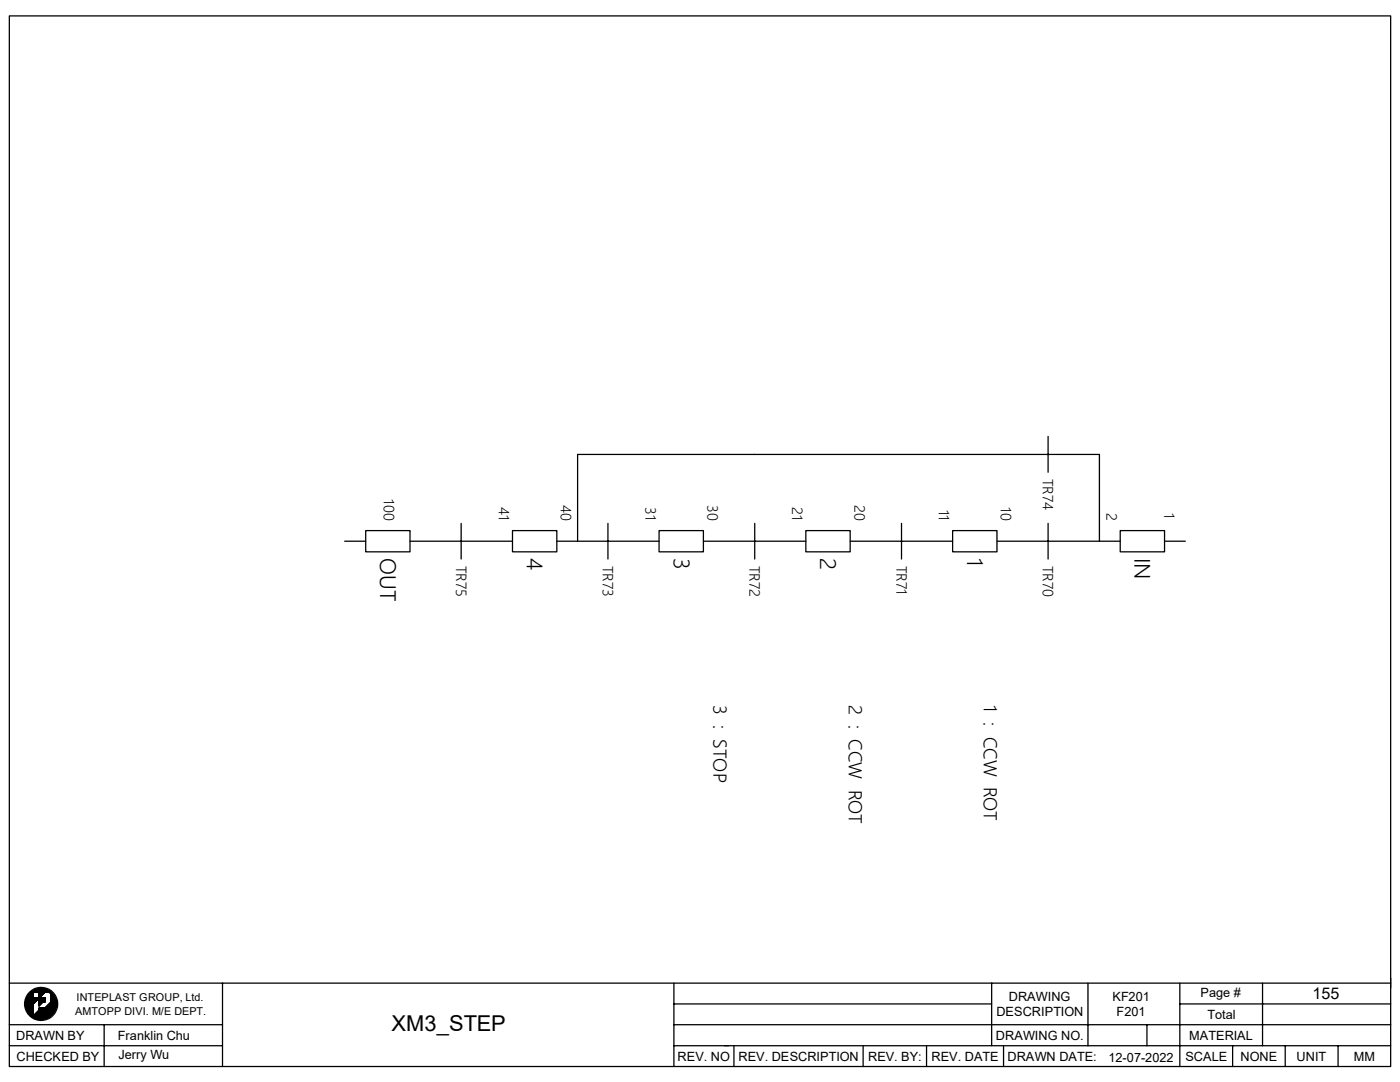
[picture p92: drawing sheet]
<svg xmlns="http://www.w3.org/2000/svg" width="279mm" height="216mm" viewBox="0 0 279 216" stroke-linecap="round" stroke-linejoin="round" font-family="sans-serif">
<defs><g id="words">
<g font-size="4.4">
<text x="75.9" y="111.4" transform="rotate(90 75.9 111.4)">OUT</text>
<text x="105.2" y="111.4" transform="rotate(90 105.2 111.4)">4</text>
<text x="134.5" y="111.4" transform="rotate(90 134.5 111.4)">3</text>
<text x="163.7" y="111.4" transform="rotate(90 163.7 111.4)">2</text>
<text x="193" y="111.4" transform="rotate(90 193 111.4)">1</text>
<text x="226.4" y="111.4" transform="rotate(90 226.4 111.4)">IN</text>
<text x="78.1" y="205.7">XM3_STEP</text>
</g>
<g font-size="3.6">
<text x="142.4" y="140.7" transform="rotate(90 142.4 140.7)">3 : STOP</text>
<text x="169.4" y="140.7" transform="rotate(90 169.4 140.7)">2 : CCW ROT</text>
<text x="196.3" y="140.7" transform="rotate(90 196.3 140.7)">1 : CCW ROT</text>
</g>
<text font-size="3.2" x="262" y="199.4">155</text>
<g font-size="2.9">
<text x="208.2" y="95.5" transform="rotate(90 208.2 95.5)">TR74</text>
<text x="76.6" y="99.7" transform="rotate(90 76.6 99.7)">100</text>
<text x="99.5" y="101.1" transform="rotate(90 99.5 101.1)">41</text>
<text x="111.9" y="100.7" transform="rotate(90 111.9 100.7)">40</text>
<text x="128.8" y="101.2" transform="rotate(90 128.8 101.2)">31</text>
<text x="141.2" y="100.8" transform="rotate(90 141.2 100.8)">30</text>
<text x="158.1" y="101.2" transform="rotate(90 158.1 101.2)">21</text>
<text x="170.5" y="100.8" transform="rotate(90 170.5 100.8)">20</text>
<text x="187.4" y="101.7" transform="rotate(90 187.4 101.7)">11</text>
<text x="199.8" y="101.2" transform="rotate(90 199.8 101.2)">10</text>
<text x="220.8" y="102.3" transform="rotate(90 220.8 102.3)">2</text>
<text x="232.4" y="102.4" transform="rotate(90 232.4 102.4)">1</text>
<text x="91" y="112.9" transform="rotate(90 91 112.9)">TR75</text>
<text x="120.3" y="112.9" transform="rotate(90 120.3 112.9)">TR73</text>
<text x="149.6" y="112.9" transform="rotate(90 149.6 112.9)">TR72</text>
<text x="178.9" y="112.9" transform="rotate(90 178.9 112.9)">TR71</text>
<text x="208.2" y="112.9" transform="rotate(90 208.2 112.9)">TR70</text>
</g>
<g font-size="2.5">
<text x="198.8" y="202.8">DESCRIPTION</text>
<text x="201.3" y="199.7">DRAWING</text>
<text x="222" y="199.7">KF201</text>
<text x="222.8" y="202.7">F201</text>
<text x="239.6" y="198.9">Page #</text>
<text x="241" y="203.3">Total</text>
<text x="3.2" y="207.5">DRAWN BY</text>
<text x="23.5" y="207.5">Franklin Chu</text>
<text x="198.8" y="207.5">DRAWING NO.</text>
<text x="237.3" y="207.5">MATERIAL</text>
<text x="3.3" y="211.6">CHECKED BY</text>
<text x="23.6" y="211.4">Jerry Wu</text>
<text x="135.2" y="211.6">REV. NO REV. DESCRIPTION</text>
<text x="173.2" y="211.6">REV. BY:</text>
<text x="185.9" y="211.6">REV. DATE</text>
<text x="201.1" y="211.6">DRAWN DATE:</text>
<text x="221.2" y="211.9">12-07-2022</text>
<text x="236.6" y="211.6">SCALE</text>
<text x="247.6" y="211.6">NONE</text>
<text x="258.7" y="211.6">UNIT</text>
<text x="270.2" y="211.6">MM</text>
</g>
<g font-size="2.2">
<text x="15" y="202.4">AMTOPP DIVI. M/E DEPT.</text>
<text x="15.3" y="199.8">INTEPLAST GROUP, Ltd.</text>
</g>
</g></defs>
<g fill="none" stroke="#000" stroke-width=".25">
<path d="M1.9 3.2h275.6v209.6h-275.6zM209.2 87.1v7.1M68.8 108h4.2M73 105.9h8.8v4.2h-8.8zM81.8 108h20.5M92 104.4v7.1M102.3 105.9h8.8v4.2h-8.8zM111.1 108h20.4M115.3 108v-17.3h104.1v17.3M121.3 104.4v7.1M131.5 105.9h8.9v4.2h-8.9zM140.4 108h20.4"/>
<path d="M150.6 104.4v7.1M160.8 105.9h8.9v4.2h-8.9zM169.7 108h20.4M179.9 104.4v7.1M190.1 105.9h8.9v4.2h-8.9zM199 108h24.6M209.2 104.4v7.1M223.6 105.9h8.8v4.2h-8.8zM232.4 108h4.2M1.9 196.2h275.6M6.2 198l-.4 .4M6.5 197.8l-.9 .8"/>
<path d="M6.6 198.1l-1.4 1.4M6.6 198.2l-1.4 1.4M6.6 198.2l-1.4 1.5M6.6 198.3l-1.4 1.5M6.6 198.3l-1.4 1.6M6.6 198.4l-1.4 1.5M6.6 198.6l-1.5 1.6M6.6 198.7l-1.5 1.5M6.6 198.8l-1.5 1.5M6.6 198.8l-1.5 1.6M6.6 198.9l-1.5 1.5 1.5-1.4M6.6 199l-1.5 1.6"/>
<path d="M6.6 199.1l-1.5 1.5M6.6 199.2l-1.5 1.5M6.7 197.7l-1.2 1.1M6.8 199.2l-1.6 1.6M6.8 197.6l-1.3 1.4M6.9 199.2l-1.7 1.7M6.9 197.5l-1.5 1.6M7 199.2l-1.8 1.8M7.1 197.5l-1.8 1.7M7.1 199.2l-1.9 1.9M7.2 197.4l-1.9 1.9M7.2 198l.8-.7-.8 .7"/>
<path d="M7.2 199.2l-2 1.9M7.2 199.2l-2 2M7.3 197.4l-2.1 2M7.3 199.2l-2.1 2.1M7.4 197.4l-.7 .6M7.4 199.2l-2.1 2.1 2.2-2.1M7.5 197.4l-.7 .6M7.5 197.3l-.6 .7M7.5 199.2l-2.2 2.2M7.6 199.2l-2.3 2.3M7.6 197.3l-.7 .7M7.7 197.3l-.7 .7"/>
<path d="M7.8 199.1l1.6-1.6-4.1 4M7.8 197.3l-.7 .7M7.8 198.6l1.3-1.2-1.3 1.3M7.8 197.8v1.3h-1.3M7.9 197.3l-.8 .7M7.9 199.1v.1M8 199.2l-.2 .1M8 199.1l-.2 .2M8.1 197.3l-.8 .7M8.1 199.1l-.3 .3 .3-.2M8.2 197.2l-.8 .8M8.2 199.1l-.4 .4"/>
<path d="M8.2 197.2l-.7 .8M8.2 199.2l-.4 .4M8.3 197.3l-.8 .7M8.3 199.1l-.5 .5 .5-.4M8.4 197.3l-.8 .7M8.4 199.1l-.6 .6M8.4 197.3l-.7 .7M8.4 199.2l-.6 .6M8.5 197.3l-.8 .7M8.5 199.1l-.7 .8M8.6 199.2l-.8 .7M8.6 199.1l-.8 .8"/>
<path d="M8.6 197.3l-.8 .8M8.6 199.2l-.8 .8M8.7 197.3l-.9 .9M8.7 199.1l-.9 1M8.8 199.1l-1 1 1-.9M8.8 197.3l-1 1M8.9 199.1l-1.1 1.1M8.9 197.3l-1.1 1.1M8.9 199.1l-1.1 1.1 1.1-1M8.9 197.4l-1.1 1.1 1.2-1.1M9 199.4l-1.2 1.2M9 199.5l-1.2 1.2"/>
<path d="M9 199.7l-.3 .2M9 199.9h-.2M9 199.1l-1.2 1.2 1.2-1.1M9 199.1l-1.2 1.3 1.2-1.2M9 199.2l-1.2 1.2 1.2-1.1M9 199.3l-1.2 1.2 1.2-1.1M9 199.3l-1.2 1.3M9 199.4l-1.2 1.3M9 199.5l-.4 .4M9 199.7l-.2 .2 .2-.3-.3 .3M9 199.8v.1M9 199.1h-1.2v1.6l.8-.8"/>
<path d="M9 199.1v.8h-.4M9.1 197.4l-1.3 1.4M9.3 197.4l-1.5 1.5M9.3 197.4l-1.5 1.6M9.4 197.5l-4 4.1 2.3-2.4M9.5 197.5l-.5 .5M9.6 197.6l-.5 .4M9.7 198l.2-.2-.2 .2M9.7 197.6l-.5 .4M9.7 197.7l-.4 .3M9.7 197.7l-.3 .3M9.8 197.7l-.4 .3"/>
<path d="M9.8 197.7l-.3 .3M9.8 198l.2-.1-.1 .1M9.9 197.9l.3 .3M9.9 197.7l-.3 .3M10 197.8l-.2 .2M10 198.1l.2-.1-.2 .2M10.1 197.9l-.2 .2 .2-.1M10.1 199.9l.9-.8-4.1 4.1M10.2 198l-.1 .2 .2-.1M10.3 198.2v1.7l-1.3 1.3h-1.2v.4l-1.3 1.2M10.3 198.1l-.2 .2M10.3 198.1l-.2 .3"/>
<path d="M10.4 198.2l-.3 .2M10.4 198.2l-.3 .4M10.5 198.3l-.4 .4M10.5 198.3l-.4 .5M10.6 198.4l-.5 .4M10.6 198.4l-.5 .5M10.6 198.5l-.5 .5M10.7 198.5l-.6 .6 .6-.6M10.7 198.6l-.6 .6M10.8 198.6l-.7 .6M10.8 198.7l-.7 .6M10.8 198.7l-.7 .7"/>
<path d="M10.8 198.8l-.7 .7M10.9 198.8l-.8 .8M10.9 198.9l-.8 .7M10.9 198.9l-.8 .8M11 199l-.9 .8M11 199l-.9 .9M11 199.1l-4 4.1M11 199.2l-3.9 4M11.1 199.3l-3.9 3.9M11.1 199.4l-3.9 3.8M11.1 199.4l-3.8 3.9M11.1 199.5l-3.7 3.8 3.8-3.7"/>
<path d="M11.2 199.7l-3.6 3.6M11.2 199.8l-3.6 3.6M11.2 199.8l-3.5 3.6M11.2 199.9l-3.5 3.5M11.3 199.9l-3.5 3.5M44.4 196.2v8.3M134.5 196.2v16.6M197.9 196.2v12.5M217.1 196.2v12.5M235.5 196.2v16.6M252 196.2v12.5M277.5 195.2v1.9"/>
<path d="M1.9 204.5h42.5M1.9 208.7h42.5M5.1 200l1.5-1.5-1.5 1.6M6.6 200.4l-1.2 1.3M6.6 200.5l-1.1 1.3M6.6 200.7l-1.1 1.1M6.6 200.7l-1.1 1.2M6.6 200.9l-1 1.1M6.6 201l-1 1M6.6 201.1l-.9 1M6.6 201.2l-.9 .9 .9-.8M6.6 201.3l-.8 .9"/>
<path d="M6.6 201.4l-.8 .9M6.6 201.6l-.7 .8M6.6 201.7l-.7 .7M6.6 201.9l-.6 .6M6.6 202l-.5 .6M6.6 202.1l-.5 .5M6.6 200.4l-1.2 1.2M6.6 201.5l-.8 .8M6.6 201.8l-.6 .6M6.6 201.8l-.6 .7M6.6 201.9l-.5 .7M6.6 202.1l-.4 .5"/>
<path d="M6.6 202.2l-.4 .5 .4-.4M6.6 202.4l-.3 .3M6.6 202.4l-.3 .4M6.6 202.6l-.2 .2M7.5 203.3l3.7-3.7-3.7 3.7M7.8 201.1h.1M7.9 201.1l-.1 .1M8 201.1l-.2 .2M8.2 201.1l-.4 .4M8.3 201.1l-1.9 1.8M8.3 201.1l-1.8 1.8M8.4 201.1l-1.8 1.8 1.9-1.8"/>
<path d="M8.6 201.1l-2 1.9M8.7 201.1l-2 1.9M8.7 201.1l-1.9 2M8.8 201.1l-2 2M8.9 201.1l-2 2M10.7 202.1l-.7 .7M10.8 201.9l-1 1M10.9 201.8l-1.2 1.2M11 201.6l-1.5 1.5M11 201.5l-1.6 1.7M11.1 201.3l-1.9 1.9M11.1 201.4l-1.8 1.8"/>
<path d="M11.1 201.2l-2 2.1M11.2 201l-2.3 2.3M11.2 201.1l-2.2 2.2M11.2 200.8l-2.6 2.6M11.2 200.8l-2.5 2.6M11.2 200.9l-2.4 2.4M11.3 200l-3.4 3.4M11.3 200.1l-3.4 3.3M11.3 200.1l-3.3 3.3M11.3 200.2l-3.3 3.2M11.3 200.3l-3.2 3.1M11.3 200.3l-3.1 3.1 3.1-3"/>
<path d="M11.3 200.4l-3 3M11.3 200.5l-2.9 2.9M11.3 200.6l-2.8 2.8M11.3 200.7l-2.7 2.7M20.8 204.5v8.3M44.4 204.5v8.3M134.5 204.5h143M134.5 208.7h143M134.5 200.3h63.4M146.5 208.7v4.1M172.3 208.7v4.1M184.9 208.7v4.1"/>
<path d="M200.3 208.7v4.1M228.9 204.5v4.2M235.5 200.3h42M246 208.7v4.1M256.5 208.7v4.1M267 208.7v4.1"/>
<circle cx="8.2" cy="200.3" r="3.3"/>
</g>
<use href="#words"/>
</svg>
